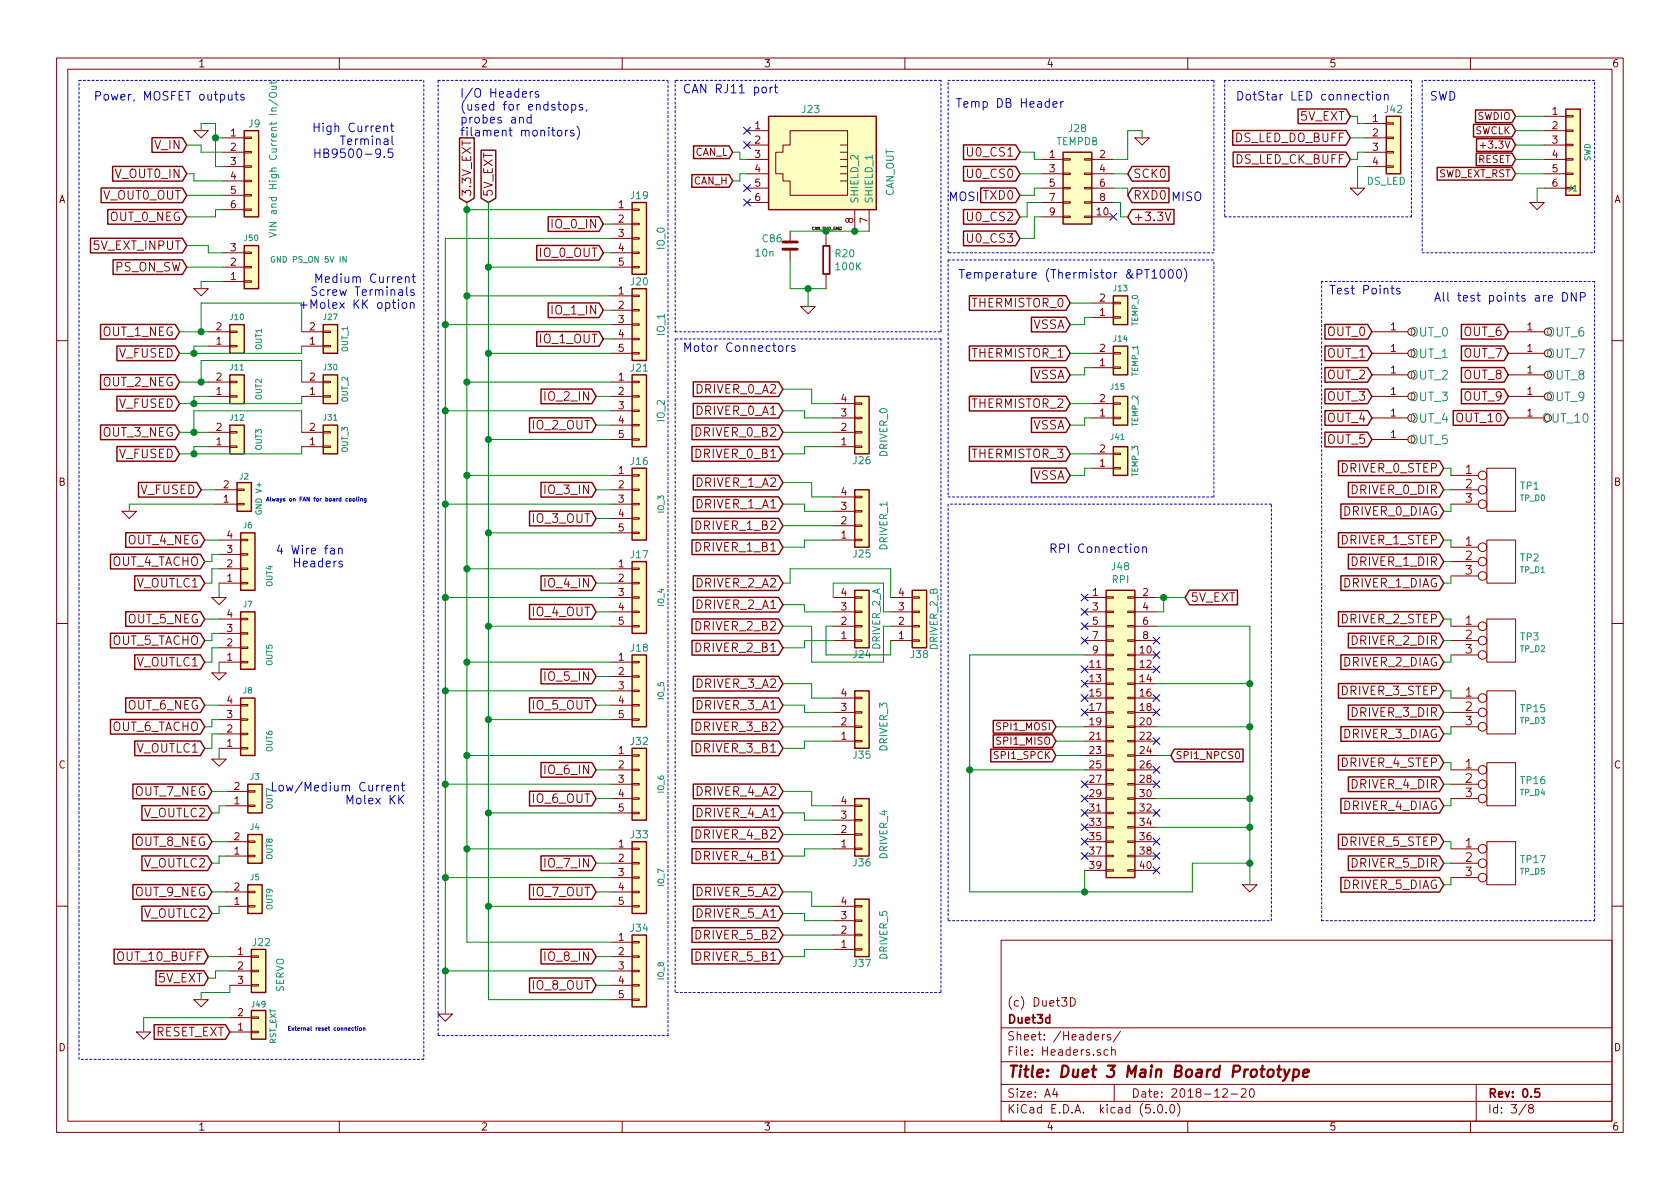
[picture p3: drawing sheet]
<svg xmlns="http://www.w3.org/2000/svg" width="297mm" height="210mm" viewBox="0 0 297 210" stroke-linecap="round" stroke-linejoin="round" font-family="sans-serif">
<defs><g id="words">
<text font-size="2.8" fill="#840000" x="178" y="190.5">Title: Duet 3 Main Board Prototype</text>
<g font-size="2.1" fill="#0000c2">
<text x="16.5" y="17.8">Power, MOSFET outputs</text>
<text x="81.3" y="17.3">I/O Headers</text>
<text x="120.6" y="16.5">CAN RJ11 port</text>
<text x="218.4" y="17.8">DotStar LED connection</text>
<text x="252.7" y="17.8">SWD</text>
<text x="56.9" y="23.4">High Current</text>
<text x="81.3" y="19.6">(used for endstops,</text>
<text x="81.3" y="21.8">probes and</text>
<text x="168.9" y="19">Temp DB Header</text>
<text x="58.4" y="27.9">HB9500-9.5</text>
<text x="61" y="25.6">Terminal</text>
<text x="81.3" y="24.1">filament monitors)</text>
<text x="167.6" y="35.6">MOSI TXD0</text>
<text x="200.3" y="35.3">RXD0 MISO</text>
<text x="56.8" y="52.3">Screw Terminals</text>
<text x="57.4" y="50">Medium Current</text>
<text x="169.4" y="49.3">Temperature (Thermistor &amp;PT1000)</text>
<text x="234.9" y="52.1">Test Points</text>
<text x="257.8" y="53.3">All test points are DNP</text>
<text x="55.7" y="54.6">+Molex KK option</text>
<text x="120.6" y="62.2">Motor Connectors</text>
<text x="50.8" y="98">4 Wire fan</text>
<text x="52.6" y="100.3">Headers</text>
<text x="185.4" y="97.8">RPI Connection</text>
<text x="50.6" y="139.9">Low/Medium Current</text>
<text x="62.1" y="142.2">Molex KK</text>
</g>
<g font-size="2.1" fill="#840000">
<text x="229.9" y="21.3">5V_EXT</text>
<text x="27.4" y="26.4">V_IN</text>
<text x="171.4" y="27.7">U0_CS1</text>
<text x="218.3" y="25.1">DS_LED_DO_BUFF</text>
<text x="218.4" y="29">DS_LED_CK_BUFF</text>
<text x="18.2" y="35.3">V_OUT0_OUT</text>
<text x="20.5" y="31.5">V_OUT0_IN</text>
<text x="83.3" y="34.9" transform="rotate(-90 83.3 34.9)">3.3V_EXT</text>
<text x="87.1" y="34.9" transform="rotate(-90 87.1 34.9)">5V_EXT</text>
<text x="171.4" y="31.5">U0_CS0</text>
<text x="200.3" y="31.5">SCK0</text>
<text x="19.5" y="39.1">OUT_0_NEG</text>
<text x="97.9" y="40.4">IO_0_IN</text>
<text x="171.4" y="39.1">U0_CS2</text>
<text x="200.3" y="39.1">+3.3V</text>
<text x="16.7" y="44.2">5V_EXT_INPUT</text>
<text x="95.5" y="45.5">IO_0_OUT</text>
<text x="171.4" y="42.9">U0_CS3</text>
<text x="20.3" y="48">PS_ON_SW</text>
<text x="18.2" y="59.4">OUT_1_NEG</text>
<text x="97.9" y="55.6">IO_1_IN</text>
<text x="171.9" y="54.4">THERMISTOR_0</text>
<text x="182.5" y="58.2">VSSA</text>
<text x="234.8" y="59.4">OUT_0</text>
<text x="259" y="59.4">OUT_6</text>
<text x="21.1" y="63.2">V_FUSED</text>
<text x="95.5" y="60.7">IO_1_OUT</text>
<text x="171.9" y="63.2">THERMISTOR_1</text>
<text x="234.8" y="63.2">OUT_1</text>
<text x="259" y="63.2">OUT_7</text>
<text x="18.2" y="68.3">OUT_2_NEG</text>
<text x="96.6" y="70.9">IO_2_IN</text>
<text x="123.2" y="69.6">DRIVER_0_A2</text>
<text x="182.5" y="67.1">VSSA</text>
<text x="234.8" y="67.1">OUT_2</text>
<text x="234.8" y="70.9">OUT_3</text>
<text x="259" y="67.1">OUT_8</text>
<text x="259" y="70.9">OUT_9</text>
<text x="18.2" y="77.2">OUT_3_NEG</text>
<text x="21.1" y="72.1">V_FUSED</text>
<text x="94.2" y="75.9">IO_2_OUT</text>
<text x="123.2" y="77.2">DRIVER_0_B2</text>
<text x="123.2" y="73.4">DRIVER_0_A1</text>
<text x="171.9" y="72.1">THERMISTOR_2</text>
<text x="182.5" y="75.9">VSSA</text>
<text x="234.8" y="74.7">OUT_4</text>
<text x="257.8" y="74.7">OUT_10</text>
<text x="21.1" y="81">V_FUSED</text>
<text x="123.2" y="81">DRIVER_0_B1</text>
<text x="171.9" y="81">THERMISTOR_3</text>
<text x="234.8" y="78.5">OUT_5</text>
<text x="237.3" y="83.6">DRIVER_0_STEP</text>
<text x="259.1" y="83.8">1</text>
<text x="24.9" y="87.4">V_FUSED</text>
<text x="96.6" y="87.4">IO_3_IN</text>
<text x="123.2" y="86.1">DRIVER_1_A2</text>
<text x="123.2" y="89.9">DRIVER_1_A1</text>
<text x="182.5" y="84.8">VSSA</text>
<text x="239.1" y="87.4">DRIVER_0_DIR</text>
<text x="259.1" y="86.4">2</text>
<text x="259.1" y="88.9">3</text>
<text x="94.2" y="92.5">IO_3_OUT</text>
<text x="123.2" y="93.7">DRIVER_1_B2</text>
<text x="237.5" y="91.2">DRIVER_0_DIAG</text>
<text x="19.7" y="100.1">OUT_4_TACHO</text>
<text x="22.7" y="96.3">OUT_4_NEG</text>
<text x="123.2" y="97.5">DRIVER_1_B1</text>
<text x="237.3" y="96.3">DRIVER_1_STEP</text>
<text x="239.1" y="100.1">DRIVER_1_DIR</text>
<text x="259.1" y="96.5">1</text>
<text x="259.1" y="99.1">2</text>
<text x="259.1" y="101.6">3</text>
<text x="24.2" y="103.9">V_OUTLC1</text>
<text x="96.6" y="103.9">IO_4_IN</text>
<text x="123.2" y="103.9">DRIVER_2_A2</text>
<text x="123.2" y="107.7">DRIVER_2_A1</text>
<text x="210.5" y="106.4">5V_EXT</text>
<text x="237.5" y="103.9">DRIVER_1_DIAG</text>
<text x="22.7" y="110.2">OUT_5_NEG</text>
<text x="94.2" y="109">IO_4_OUT</text>
<text x="123.2" y="111.5">DRIVER_2_B2</text>
<text x="237.3" y="110.2">DRIVER_2_STEP</text>
<text x="259.1" y="110.5">1</text>
<text x="259.1" y="113">2</text>
<text x="19.7" y="114">OUT_5_TACHO</text>
<text x="24.2" y="117.9">V_OUTLC1</text>
<text x="123.2" y="115.3">DRIVER_2_B1</text>
<text x="237.5" y="117.9">DRIVER_2_DIAG</text>
<text x="239.1" y="114">DRIVER_2_DIR</text>
<text x="259.1" y="115.6">3</text>
<text x="22.7" y="125.5">OUT_6_NEG</text>
<text x="94.2" y="125.5">IO_5_OUT</text>
<text x="96.6" y="120.4">IO_5_IN</text>
<text x="123.2" y="121.7">DRIVER_3_A2</text>
<text x="123.2" y="125.5">DRIVER_3_A1</text>
<text x="237.3" y="122.9">DRIVER_3_STEP</text>
<text x="259.1" y="123.2">1</text>
<text x="259.1" y="125.7">2</text>
<text x="19.7" y="129.3">OUT_6_TACHO</text>
<text x="123.2" y="129.3">DRIVER_3_B2</text>
<text x="237.5" y="130.6">DRIVER_3_DIAG</text>
<text x="239.1" y="126.7">DRIVER_3_DIR</text>
<text x="259.1" y="128.3">3</text>
<text x="24.2" y="133.1">V_OUTLC1</text>
<text x="96.6" y="136.9">IO_6_IN</text>
<text x="123.2" y="133.1">DRIVER_3_B1</text>
<text x="237.3" y="135.6">DRIVER_4_STEP</text>
<text x="259.1" y="135.9">1</text>
<text x="23.9" y="140.7">OUT_7_NEG</text>
<text x="94.2" y="142">IO_6_OUT</text>
<text x="123.2" y="140.7">DRIVER_4_A2</text>
<text x="237.5" y="143.3">DRIVER_4_DIAG</text>
<text x="239.1" y="139.4">DRIVER_4_DIR</text>
<text x="259.1" y="138.4">2</text>
<text x="259.1" y="141">3</text>
<text x="23.9" y="149.6">OUT_8_NEG</text>
<text x="25.5" y="144.5">V_OUTLC2</text>
<text x="123.2" y="148.3">DRIVER_4_B2</text>
<text x="123.2" y="144.5">DRIVER_4_A1</text>
<text x="237.3" y="149.6">DRIVER_5_STEP</text>
<text x="259.1" y="149.9">1</text>
<text x="25.5" y="153.4">V_OUTLC2</text>
<text x="96.6" y="153.4">IO_7_IN</text>
<text x="123.2" y="152.1">DRIVER_4_B1</text>
<text x="239.1" y="153.4">DRIVER_5_DIR</text>
<text x="259.1" y="152.4">2</text>
<text x="259.1" y="154.9">3</text>
<text x="23.9" y="158.5">OUT_9_NEG</text>
<text x="94.2" y="158.5">IO_7_OUT</text>
<text x="123.2" y="158.5">DRIVER_5_A2</text>
<text x="237.5" y="157.2">DRIVER_5_DIAG</text>
<text x="25.5" y="162.3">V_OUTLC2</text>
<text x="123.2" y="166.1">DRIVER_5_B2</text>
<text x="123.2" y="162.3">DRIVER_5_A1</text>
<text x="21.1" y="169.9">OUT_10_BUFF</text>
<text x="28" y="173.7">5V_EXT</text>
<text x="96.6" y="169.9">IO_8_IN</text>
<text x="123.2" y="169.9">DRIVER_5_B1</text>
<text x="94.2" y="175">IO_8_OUT</text>
<text x="178" y="178">(c) Duet3D</text>
<text x="27.3" y="183.3">RESET_EXT</text>
<text x="178" y="184">Sheet: /Headers/</text>
<text x="178" y="181">Duet3d</text>
<text x="178" y="186.7">File: Headers.sch</text>
<text x="178" y="196.9">KiCad E.D.A. kicad (5.0.0)</text>
<text x="178" y="194.1">Size: A4</text>
<text x="200" y="194.1">Date: 2018-12-20</text>
<text x="263" y="194.1">Rev: 0.5</text>
<text x="263" y="196.9">Id: 3/8</text>
</g>
<g font-size="2.1" fill="#008484">
<text x="249.3" y="59.5">OUT_0</text>
<text x="273.5" y="59.5">OUT_6</text>
<text x="249.3" y="63.3">OUT_1</text>
<text x="273.5" y="63.3">OUT_7</text>
<text x="249.3" y="67.1">OUT_2</text>
<text x="249.3" y="70.9">OUT_3</text>
<text x="273.5" y="67.1">OUT_8</text>
<text x="273.5" y="70.9">OUT_9</text>
<text x="249.3" y="74.7">OUT_4</text>
<text x="272.8" y="74.7">OUT_10</text>
<text x="249.3" y="78.6">OUT_5</text>
</g>
<g font-size="1.8" fill="#840000">
<text x="35" y="11.9">1</text>
<text x="85" y="11.9">2</text>
<text x="135" y="11.9">3</text>
<text x="185" y="11.9">4</text>
<text x="235" y="11.9">5</text>
<text x="285" y="11.9">6</text>
<text x="133.5" y="22.9">1</text>
<text x="242.7" y="21.6">1</text>
<text x="260.7" y="23.7">SWCLK</text>
<text x="261.2" y="21.2">SWDIO</text>
<text x="274.5" y="20.3">1</text>
<text x="274.5" y="22.9">2</text>
<text x="40.8" y="24.1">1</text>
<text x="40.8" y="26.7">2</text>
<text x="40.8" y="29.2">3</text>
<text x="122.9" y="27.6">CAN_L</text>
<text x="133.5" y="25.4">2</text>
<text x="133.5" y="27.9">3</text>
<text x="185.6" y="27.9">1</text>
<text x="194.5" y="27.9">2</text>
<text x="242.7" y="24.1">2</text>
<text x="242.7" y="26.7">3</text>
<text x="242.7" y="29.2">4</text>
<text x="261.3" y="28.8">RESET</text>
<text x="262.5" y="26.3">+3.3V</text>
<text x="274.5" y="25.4">3</text>
<text x="274.5" y="27.9">4</text>
<text x="10.4" y="35.9">A</text>
<text x="40.8" y="31.7">4</text>
<text x="40.8" y="34.3">5</text>
<text x="122.7" y="32.6">CAN_H</text>
<text x="133.5" y="30.5">4</text>
<text x="133.5" y="33">5</text>
<text x="133.5" y="35.6">6</text>
<text x="185.6" y="30.5">3</text>
<text x="185.6" y="33">5</text>
<text x="185.6" y="35.6">7</text>
<text x="194.5" y="30.5">4</text>
<text x="194.5" y="33">6</text>
<text x="194.5" y="35.6">8</text>
<text x="254.1" y="31.4">SWD_EXT_RST</text>
<text x="274.5" y="30.5">5</text>
<text x="274.5" y="33">6</text>
<text x="285.4" y="35.9">A</text>
<text x="40.8" y="36.8">6</text>
<text x="109.4" y="36.8">1</text>
<text x="109.4" y="39.4">2</text>
<text x="109.4" y="41.9">3</text>
<text x="150.9" y="39.5" transform="rotate(-90 150.9 39.5)">8</text>
<text x="153.4" y="39.5" transform="rotate(-90 153.4 39.5)">7</text>
<text x="185.6" y="38.1">9</text>
<text x="194" y="38.1">10</text>
<text x="40.8" y="47">2</text>
<text x="40.8" y="44.4">3</text>
<text x="109.4" y="44.4">4</text>
<text x="109.4" y="47">5</text>
<text x="40.8" y="49.5">1</text>
<text x="109.4" y="52.1">1</text>
<text x="194.5" y="53.3">2</text>
<text x="38.3" y="58.4">2</text>
<text x="54.8" y="58.4">2</text>
<text x="109.4" y="54.6">2</text>
<text x="109.4" y="57.1">3</text>
<text x="109.4" y="59.7">4</text>
<text x="194.5" y="55.9">1</text>
<text x="245.9" y="58.4">1</text>
<text x="270" y="58.4">1</text>
<text x="38.3" y="61">1</text>
<text x="54.8" y="61">1</text>
<text x="109.4" y="62.2">5</text>
<text x="194.5" y="64.8">1</text>
<text x="194.5" y="62.2">2</text>
<text x="245.9" y="62.2">1</text>
<text x="270" y="62.2">1</text>
<text x="38.3" y="69.8">1</text>
<text x="38.3" y="67.3">2</text>
<text x="54.8" y="69.8">1</text>
<text x="54.8" y="67.3">2</text>
<text x="109.4" y="67.3">1</text>
<text x="109.4" y="69.8">2</text>
<text x="148.7" y="71.1">4</text>
<text x="194.5" y="71.1">2</text>
<text x="245.9" y="66">1</text>
<text x="245.9" y="69.8">1</text>
<text x="270" y="66">1</text>
<text x="270" y="69.8">1</text>
<text x="38.3" y="76.2">2</text>
<text x="54.8" y="76.2">2</text>
<text x="109.4" y="72.4">3</text>
<text x="109.4" y="74.9">4</text>
<text x="109.4" y="77.5">5</text>
<text x="148.7" y="76.2">2</text>
<text x="148.7" y="73.7">3</text>
<text x="194.5" y="73.7">1</text>
<text x="245.9" y="73.7">1</text>
<text x="245.9" y="77.5">1</text>
<text x="270" y="73.7">1</text>
<text x="38.3" y="78.7">1</text>
<text x="54.8" y="78.7">1</text>
<text x="109.4" y="83.8">1</text>
<text x="148.7" y="78.7">1</text>
<text x="194.5" y="82.5">1</text>
<text x="194.5" y="80">2</text>
<text x="10.4" y="85.9">B</text>
<text x="39.5" y="88.9">1</text>
<text x="39.5" y="86.4">2</text>
<text x="109.4" y="86.4">2</text>
<text x="109.4" y="88.9">3</text>
<text x="148.7" y="87.6">4</text>
<text x="285.4" y="85.9">B</text>
<text x="40.2" y="95.2">4</text>
<text x="109.4" y="91.4">4</text>
<text x="109.4" y="94">5</text>
<text x="148.7" y="95.2">1</text>
<text x="148.7" y="92.7">2</text>
<text x="148.7" y="90.2">3</text>
<text x="40.2" y="100.3">2</text>
<text x="40.2" y="97.8">3</text>
<text x="109.4" y="100.3">1</text>
<text x="40.2" y="102.9">1</text>
<text x="109.4" y="102.9">2</text>
<text x="109.4" y="105.4">3</text>
<text x="109.4" y="107.9">4</text>
<text x="148.7" y="107.9">3</text>
<text x="148.7" y="105.4">4</text>
<text x="158.9" y="107.9">3</text>
<text x="158.9" y="105.4">4</text>
<text x="193.2" y="105.4">1</text>
<text x="193.2" y="107.9">3</text>
<text x="202.1" y="105.4">2</text>
<text x="202.1" y="107.9">4</text>
<text x="40.2" y="111.8">3</text>
<text x="40.2" y="109.2">4</text>
<text x="109.4" y="110.5">5</text>
<text x="148.7" y="113">1</text>
<text x="148.7" y="110.5">2</text>
<text x="158.9" y="113">1</text>
<text x="158.9" y="110.5">2</text>
<text x="193.2" y="110.5">5</text>
<text x="193.2" y="113">7</text>
<text x="202.1" y="110.5">6</text>
<text x="202.1" y="113">8</text>
<text x="40.2" y="116.8">1</text>
<text x="40.2" y="114.3">2</text>
<text x="109.4" y="116.8">1</text>
<text x="109.4" y="119.4">2</text>
<text x="192.7" y="118.1">11</text>
<text x="193.2" y="115.6">9</text>
<text x="201.6" y="115.6">10</text>
<text x="201.6" y="118.1">12</text>
<text x="40.2" y="124.5">4</text>
<text x="109.4" y="121.9">3</text>
<text x="109.4" y="124.5">4</text>
<text x="148.7" y="125.7">3</text>
<text x="148.7" y="123.2">4</text>
<text x="192.7" y="120.6">13</text>
<text x="192.7" y="123.2">15</text>
<text x="192.7" y="125.7">17</text>
<text x="201.6" y="120.6">14</text>
<text x="201.6" y="123.2">16</text>
<text x="201.6" y="125.7">18</text>
<text x="40.2" y="129.5">2</text>
<text x="40.2" y="127">3</text>
<text x="109.4" y="127">5</text>
<text x="148.7" y="130.8">1</text>
<text x="148.7" y="128.3">2</text>
<text x="176.6" y="131.7">SPI1_MISO</text>
<text x="176.6" y="129.2">SPI1_MOSI</text>
<text x="192.7" y="130.8">21</text>
<text x="192.7" y="128.3">19</text>
<text x="201.6" y="128.3">20</text>
<text x="201.6" y="130.8">22</text>
<text x="10.4" y="135.9">C</text>
<text x="40.2" y="132.1">1</text>
<text x="109.4" y="133.3">1</text>
<text x="109.4" y="135.9">2</text>
<text x="176.2" y="134.2">SPI1_SPCK</text>
<text x="192.7" y="133.3">23</text>
<text x="192.7" y="135.9">25</text>
<text x="201.6" y="133.3">24</text>
<text x="201.6" y="135.9">26</text>
<text x="207.8" y="134.2">SPI1_NPCS0</text>
<text x="285.4" y="135.9">C</text>
<text x="41.4" y="142.2">1</text>
<text x="41.4" y="139.7">2</text>
<text x="109.4" y="138.4">3</text>
<text x="109.4" y="141">4</text>
<text x="109.4" y="143.5">5</text>
<text x="148.7" y="142.2">4</text>
<text x="192.7" y="143.5">31</text>
<text x="192.7" y="138.4">27</text>
<text x="192.7" y="141">29</text>
<text x="201.6" y="141">30</text>
<text x="201.6" y="143.5">32</text>
<text x="201.6" y="138.4">28</text>
<text x="41.4" y="148.6">2</text>
<text x="109.4" y="149.9">1</text>
<text x="148.7" y="149.9">1</text>
<text x="148.7" y="147.3">2</text>
<text x="148.7" y="144.8">3</text>
<text x="192.7" y="146">33</text>
<text x="192.7" y="148.6">35</text>
<text x="201.6" y="146">34</text>
<text x="201.6" y="148.6">36</text>
<text x="41.4" y="151.1">1</text>
<text x="109.4" y="152.4">2</text>
<text x="109.4" y="154.9">3</text>
<text x="192.7" y="151.1">37</text>
<text x="192.7" y="153.7">39</text>
<text x="201.6" y="153.7">40</text>
<text x="201.6" y="151.1">38</text>
<text x="41.4" y="160">1</text>
<text x="41.4" y="157.5">2</text>
<text x="109.4" y="157.5">4</text>
<text x="109.4" y="160">5</text>
<text x="148.7" y="160">4</text>
<text x="109.4" y="166.4">1</text>
<text x="148.7" y="167.6">1</text>
<text x="148.7" y="165.1">2</text>
<text x="148.7" y="162.6">3</text>
<text x="42.1" y="168.9">1</text>
<text x="42.1" y="171.4">2</text>
<text x="42.1" y="174">3</text>
<text x="109.4" y="168.9">2</text>
<text x="109.4" y="171.4">3</text>
<text x="109.4" y="174">4</text>
<text x="42.1" y="179.7">2</text>
<text x="109.4" y="176.5">5</text>
<text x="10.4" y="185.9">D</text>
<text x="42.1" y="182.2">1</text>
<text x="285.4" y="185.9">D</text>
<text x="35" y="199.9">1</text>
<text x="85" y="199.9">2</text>
<text x="135" y="199.9">3</text>
<text x="185" y="199.9">4</text>
<text x="235" y="199.9">5</text>
<text x="285" y="199.9">6</text>
</g>
<g font-size="1.8" fill="#008484">
<text x="44" y="22.5">J9</text>
<text x="141.9" y="20">J23</text>
<text x="189" y="23.4">J28</text>
<text x="244.9" y="20">J42</text>
<text x="186.8" y="25.7">TEMPDB</text>
<text x="111.6" y="35.2">J19</text>
<text x="158" y="34.8" transform="rotate(-90 158 34.8)">CAN_OUT</text>
<text x="241.6" y="32.7">DS_LED</text>
<text x="48.9" y="39.9" transform="rotate(-90 48.9 39.9)">VIN and High Current In/Out</text>
<text x="151.8" y="36.1" transform="rotate(-90 151.8 36.1)">SHIELD_2</text>
<text x="154.3" y="36.1" transform="rotate(-90 154.3 36.1)">SHIELD_1</text>
<text x="117.5" y="44.1" transform="rotate(-90 117.5 44.1)">IO_0</text>
<text x="133.7" y="45.4">10n</text>
<text x="134.9" y="42.8">C86</text>
<text x="147.8" y="45.5">R20</text>
<text x="147.9" y="47.8">100K</text>
<text x="111.6" y="50.5">J20</text>
<text x="117.5" y="59.3" transform="rotate(-90 117.5 59.3)">IO_1</text>
<text x="111.6" y="65.7">J21</text>
<text x="117.5" y="74.5" transform="rotate(-90 117.5 74.5)">IO_2</text>
<text x="111.6" y="82.2">J16</text>
<text x="150.9" y="82.1">J26</text>
<text x="156.9" y="80.8" transform="rotate(-90 156.9 80.8)">DRIVER_0</text>
<text x="268.9" y="86.6">TP1</text>
<text x="111.6" y="98.7">J17</text>
<text x="150.9" y="98.6">J25</text>
<text x="156.9" y="97.3" transform="rotate(-90 156.9 97.3)">DRIVER_1</text>
<text x="196.6" y="100.8">J48</text>
<text x="268.9" y="99.3">TP2</text>
<text x="196.6" y="103.1">RPI</text>
<text x="268.9" y="113.3">TP3</text>
<text x="111.6" y="115.2">J18</text>
<text x="150.9" y="116.4">J24</text>
<text x="155.6" y="114.9" transform="rotate(-90 155.6 114.9)">DRIVER_2_A</text>
<text x="161.1" y="116.4">J38</text>
<text x="165.8" y="114.9" transform="rotate(-90 165.8 114.9)">DRIVER_2_B</text>
<text x="269" y="126">TP15</text>
<text x="111.6" y="131.7">J32</text>
<text x="150.9" y="134.2">J35</text>
<text x="156.9" y="132.8" transform="rotate(-90 156.9 132.8)">DRIVER_3</text>
<text x="269" y="138.7">TP16</text>
<text x="111.6" y="148.3">J33</text>
<text x="150.9" y="153.2">J36</text>
<text x="156.9" y="151.9" transform="rotate(-90 156.9 151.9)">DRIVER_4</text>
<text x="269" y="152.6">TP17</text>
<text x="44.7" y="167.3">J22</text>
<text x="111.6" y="164.8">J34</text>
<text x="150.9" y="171">J37</text>
<text x="156.9" y="169.7" transform="rotate(-90 156.9 169.7)">DRIVER_5</text>
<text x="50.2" y="175.5" transform="rotate(-90 50.2 175.5)">SERVO</text>
</g>
<g font-size="1.4" fill="#008484">
<text x="281.2" y="28.6" transform="rotate(-90 281.2 28.6)">SWD</text>
<text x="277.3" y="33.8">J1</text>
<text x="43.3" y="42.6">J50</text>
<text x="48.5" y="46.4">GND PS_ON 5V IN</text>
<text x="197" y="51.5">J13</text>
<text x="40.7" y="56.6">J10</text>
<text x="57.3" y="56.6">J27</text>
<text x="201.2" y="57.6" transform="rotate(-90 201.2 57.6)">TEMP_0</text>
<text x="40.7" y="65.5">J11</text>
<text x="46.3" y="61.8" transform="rotate(-90 46.3 61.8)">OUT1</text>
<text x="57.3" y="65.5">J30</text>
<text x="61.5" y="62.2" transform="rotate(-90 61.5 62.2)">OUT_1</text>
<text x="197" y="60.4">J14</text>
<text x="46.3" y="70.7" transform="rotate(-90 46.3 70.7)">OUT2</text>
<text x="61.5" y="71.1" transform="rotate(-90 61.5 71.1)">OUT_2</text>
<text x="196.4" y="68.9">J15</text>
<text x="201.2" y="66.5" transform="rotate(-90 201.2 66.5)">TEMP_1</text>
<text x="40.7" y="74.4">J12</text>
<text x="57.3" y="74.4">J31</text>
<text x="196.4" y="77.8">J41</text>
<text x="201.2" y="75.4" transform="rotate(-90 201.2 75.4)">TEMP_2</text>
<text x="46.3" y="79.6" transform="rotate(-90 46.3 79.6)">OUT3</text>
<text x="61.5" y="80" transform="rotate(-90 61.5 80)">OUT_3</text>
<text x="42.4" y="84.8">J2</text>
<text x="201.2" y="84.3" transform="rotate(-90 201.2 84.3)">TEMP_3</text>
<text x="268.8" y="88.6">TP_D0</text>
<text x="43" y="93.4">J6</text>
<text x="46.3" y="90.8" transform="rotate(-90 46.3 90.8)">GND V+</text>
<text x="117.4" y="90.7" transform="rotate(-90 117.4 90.7)">IO_3</text>
<text x="268.8" y="101.3">TP_D1</text>
<text x="43" y="107.4">J7</text>
<text x="48.2" y="103.7" transform="rotate(-90 48.2 103.7)">OUT4</text>
<text x="117.4" y="107.2" transform="rotate(-90 117.4 107.2)">IO_4</text>
<text x="48.2" y="117.7" transform="rotate(-90 48.2 117.7)">OUT5</text>
<text x="268.8" y="115.3">TP_D2</text>
<text x="43" y="122.6">J8</text>
<text x="117.4" y="123.7" transform="rotate(-90 117.4 123.7)">IO_5</text>
<text x="268.8" y="128">TP_D3</text>
<text x="44.3" y="137.9">J3</text>
<text x="48.2" y="132.9" transform="rotate(-90 48.2 132.9)">OUT6</text>
<text x="48.2" y="143.1" transform="rotate(-90 48.2 143.1)">OUT7</text>
<text x="117.4" y="140.2" transform="rotate(-90 117.4 140.2)">IO_6</text>
<text x="268.8" y="140.7">TP_D4</text>
<text x="44.3" y="146.8">J4</text>
<text x="44.3" y="155.6">J5</text>
<text x="48.2" y="152" transform="rotate(-90 48.2 152)">OUT8</text>
<text x="268.8" y="154.6">TP_D5</text>
<text x="48.2" y="160.9" transform="rotate(-90 48.2 160.9)">OUT9</text>
<text x="117.4" y="156.7" transform="rotate(-90 117.4 156.7)">IO_7</text>
<text x="117.4" y="173.2" transform="rotate(-90 117.4 173.2)">IO_8</text>
<text x="44.6" y="178.1">J49</text>
<text x="48.8" y="184.7" transform="rotate(-90 48.8 184.7)">RST_EXT</text>
</g>
<g font-size="1" fill="#0000c2">
<text x="47" y="88.7">Always on FAN for board cooling</text>
<text x="50.8" y="182.3">External reset connection</text>
</g>
<text font-size=".7" x="143.5" y="40.7">CAN_SHD_GND</text>
</g></defs>
<g fill="none" stroke="#840000" stroke-width=".18">
<path d="M10 10.3h277v189.9h-277zM12 12.2h273v186.1h-273zM60 10.3v1.9M110 10.3v1.9M160 10.3v1.9M210 10.3v1.9M260 10.3v1.9M34.3 23.1h2.5l-1.2 1.3zM39.4 37.1h3.8M39.4 24.4h3.8M39.4 26.9h3.8M39.4 29.5h3.8"/>
<path d="M39.4 32h3.8M39.4 34.5h3.8M43.2 37h1.2v.2h-1.2zM43.2 34.4h1.2v.3h-1.2zM43.2 31.9h1.2v.2h-1.2zM43.2 29.3h1.2v.3h-1.2zM43.2 26.8h1.2v.2h-1.2zM43.2 24.3h1.2v.2h-1.2zM107.9 37.1h3.9M107.9 39.6h3.9M111.8 39.5h1.2v.2h-1.2zM111.8 37h1.2v.2h-1.2z"/>
<path d="M132.1 23.1h3.8M132.1 25.6h3.8M132.1 28.2h3.8M132.1 30.7h3.8M132.1 33.3h3.8M132.1 35.8h3.8M139.7 23.1h10.2v11.4h-10.2v-2.5h-1.3v-1.3h-1.2v-3.8h1.2v-1.3h1.3zM148.6 25.6h1.3M148.6 26.9h1.3M148.6 28.2h1.3M148.6 29.5h1.3M148.6 30.7h1.3"/>
<path d="M148.6 32h1.3M151.1 37.1v3.8M153.7 37.1v3.8M184.1 28.2h3.9M184.1 30.7h3.9M184.1 33.3h3.9M184.1 35.8h3.9M184.1 38.3h3.9M188 38.2h1.2v.3h-1.2zM188 35.7h1.2v.2h-1.2zM188 33.1h1.2v.3h-1.2zM188 30.6h1.2v.3h-1.2z"/>
<path d="M188 28.1h1.2v.2h-1.2zM191.8 38.2h1.2v.3h-1.2zM191.8 35.7h1.2v.2h-1.2zM191.8 33.1h1.2v.3h-1.2zM191.8 30.6h1.2v.3h-1.2zM191.8 28.1h1.2v.2h-1.2zM193 28.2h3.8M193 30.7h3.8M193 33.3h3.8M193 35.8h3.8M193 38.3h3.8M200.7 24.4h2.5l-1.3 1.2z"/>
<path d="M206 37.5l.5 1.5 .5-1.5M238.8 33.3h2.5l-1.3 1.2zM241.3 21.8h3.8M241.3 24.4h3.8M241.3 26.9h3.8M241.3 29.5h3.8M245.1 29.3h1.3v.3h-1.3zM245.1 26.8h1.3v.2h-1.3zM245.1 24.3h1.3v.2h-1.3zM245.1 21.7h1.3v.3h-1.3zM261.7 25.7h1M270.5 35.8h2.5l-1.2 1.3z"/>
<path d="M273 23.1h3.9M273 25.6h3.9M273 28.2h3.9M273 30.7h3.9M273 33.3h3.9M273 20.6h3.9M276.9 33.1h1.2v.3h-1.2zM276.9 30.6h1.2v.3h-1.2zM276.9 28.1h1.2v.2h-1.2zM276.9 25.5h1.2v.3h-1.2zM276.9 23h1.2v.2h-1.2zM276.9 20.4h1.2v.3h-1.2z"/>
<path d="M34.3 51h2.5l-1.2 1.3zM36.8 58.7h3.8M39.4 44.7h3.8M39.4 47.2h3.8M39.4 49.8h3.8M40.6 58.5h1.3v.3h-1.3zM43.2 44.6h1.2v.2h-1.2zM43.2 47.1h1.2v.3h-1.2zM43.2 49.7h1.2v.2h-1.2zM53.3 58.7h3.8M57.1 58.5h1.3v.3h-1.3zM107.9 42.2h3.9"/>
<path d="M107.9 44.7h3.9M107.9 47.2h3.9M107.9 52.3h3.9M107.9 54.9h3.9M107.9 57.4h3.9M107.9 59.9h3.9M111.8 47.1h1.2v.3h-1.2zM111.8 44.6h1.2v.2h-1.2zM111.8 42h1.2v.3h-1.2zM111.8 59.8h1.2v.3h-1.2zM111.8 57.3h1.2v.2h-1.2zM111.8 54.7h1.2v.3h-1.2z"/>
<path d="M111.8 52.2h1.2v.2h-1.2zM139.7 40.9v1.9M139.7 44.1v1.9M141.6 54.2h2.5l-1.2 1.3zM146 40.9v2.5M146 48.5v2.5M193 56.1h3.8M193 53.6h3.8M196.8 53.5h1.3v.2h-1.3zM196.8 56h1.3v.3h-1.3zM242.6 58.7h6.3M266.7 58.7h6.3"/>
<path d="M10 60.2h2M36.8 70.1h3.8M36.8 61.2h3.8M36.8 67.6h3.8M36.8 79h3.8M36.8 76.4h3.8M40.6 61.1h1.3v.2h-1.3zM40.6 67.4h1.3v.3h-1.3zM40.6 70h1.3v.2h-1.3zM40.6 76.3h1.3v.3h-1.3zM40.6 78.9h1.3v.2h-1.3zM53.3 70.1h3.8"/>
<path d="M53.3 61.2h3.8M53.3 67.6h3.8M53.3 79h3.8M53.3 76.4h3.8M57.1 61.1h1.3v.2h-1.3zM57.1 67.4h1.3v.3h-1.3zM57.1 70h1.3v.2h-1.3zM57.1 76.3h1.3v.3h-1.3zM57.1 78.9h1.3v.2h-1.3zM107.9 62.5h3.9M107.9 70.1h3.9M107.9 67.6h3.9"/>
<path d="M107.9 77.7h3.9M107.9 72.6h3.9M107.9 75.2h3.9M111.8 62.4h1.2v.2h-1.2zM111.8 77.6h1.2v.2h-1.2zM111.8 75.1h1.2v.2h-1.2zM111.8 72.5h1.2v.3h-1.2zM111.8 70h1.2v.2h-1.2zM111.8 67.4h1.2v.3h-1.2zM147.3 79h3.8M147.3 76.4h3.8M147.3 73.9h3.8"/>
<path d="M147.3 71.4h3.8M151.1 71.2h1.3v.3h-1.3zM151.1 73.8h1.3v.2h-1.3zM151.1 76.3h1.3v.3h-1.3zM151.1 78.9h1.3v.2h-1.3zM193 65h3.8M193 62.5h3.8M193 73.9h3.8M193 71.4h3.8M196.8 62.4h1.3v.2h-1.3zM196.8 64.9h1.3v.2h-1.3zM196.8 71.2h1.3v.3h-1.3z"/>
<path d="M196.8 73.8h1.3v.2h-1.3zM242.6 62.5h6.3M242.6 66.3h6.3M242.6 70.1h6.3M242.6 73.9h6.3M242.6 77.7h6.3M266.7 62.5h6.3M266.7 66.3h6.3M266.7 70.1h6.3M266.7 73.9h6.3M285 60.2h2M21.6 90.4h2.5l-1.2 1.3z"/>
<path d="M38.1 89.1h3.8M38.1 86.6h3.8M38.7 95.5h3.8M38.7 98h3.8M41.9 86.5h1.3v.2h-1.3zM41.9 89h1.3v.3h-1.3zM42.5 95.4h1.3v.2h-1.3zM42.5 97.9h1.3v.3h-1.3zM107.9 89.1h3.9M107.9 86.6h3.9M107.9 84.1h3.9M107.9 91.7h3.9"/>
<path d="M107.9 94.2h3.9M111.8 94.1h1.2v.3h-1.2zM111.8 91.6h1.2v.2h-1.2zM111.8 89h1.2v.3h-1.2zM111.8 86.5h1.2v.2h-1.2zM111.8 83.9h1.2v.3h-1.2zM147.3 95.5h3.8M147.3 93h3.8M147.3 90.4h3.8M147.3 87.9h3.8M151.1 87.8h1.3v.2h-1.3zM151.1 90.3h1.3v.2h-1.3z"/>
<path d="M151.1 92.8h1.3v.3h-1.3zM151.1 95.4h1.3v.2h-1.3zM193 82.8h3.8M193 80.3h3.8M196.8 80.1h1.3v.3h-1.3zM196.8 82.7h1.3v.2h-1.3zM256.5 89.1h4.9M256.5 86.6h4.9M256.5 84.1h4.9M256.5 96.8h4.9M256.5 99.3h4.9M262.9 82.8h5.1v7.6h-5.1z"/>
<path d="M262.9 95.5h5.1v7.6h-5.1zM10 110.3h2M37.5 105.7h2.5l-1.3 1.2zM37.5 119h2.5l-1.3 1.3zM38.7 100.6h3.8M38.7 103.1h3.8M38.7 117.1h3.8M38.7 114.5h3.8M38.7 112h3.8M38.7 109.5h3.8M42.5 100.5h1.3v.2h-1.3zM42.5 103h1.3v.2h-1.3z"/>
<path d="M42.5 109.3h1.3v.3h-1.3zM42.5 111.9h1.3v.2h-1.3zM42.5 114.4h1.3v.3h-1.3zM42.5 117h1.3v.2h-1.3zM107.9 100.6h3.9M107.9 103.1h3.9M107.9 105.7h3.9M107.9 108.2h3.9M107.9 110.7h3.9M107.9 117.1h3.9M107.9 119.6h3.9M111.8 110.6h1.2v.3h-1.2z"/>
<path d="M111.8 108.1h1.2v.2h-1.2zM111.8 105.5h1.2v.3h-1.2zM111.8 103h1.2v.2h-1.2zM111.8 100.5h1.2v.2h-1.2zM111.8 119.5h1.2v.3h-1.2zM111.8 117h1.2v.2h-1.2zM147.3 105.7h3.8M147.3 108.2h3.8M147.3 110.7h3.8M147.3 113.3h3.8M151.1 105.5h1.3v.3h-1.3zM151.1 108.1h1.3v.2h-1.3z"/>
<path d="M151.1 110.6h1.3v.3h-1.3zM151.1 113.2h1.3v.2h-1.3zM157.5 105.7h3.8M157.5 108.2h3.8M157.5 110.7h3.8M157.5 113.3h3.8M161.3 105.5h1.3v.3h-1.3zM161.3 108.1h1.3v.2h-1.3zM161.3 110.6h1.3v.3h-1.3zM161.3 113.2h1.3v.2h-1.3zM191.8 105.7h3.8M191.8 108.2h3.8"/>
<path d="M191.8 110.7h3.8M191.8 113.3h3.8M191.8 115.8h3.8M191.8 118.4h3.8M195.6 118.2h1.2v.3h-1.2zM195.6 115.7h1.2v.2h-1.2zM195.6 113.2h1.2v.2h-1.2zM195.6 110.6h1.2v.3h-1.2zM195.6 108.1h1.2v.2h-1.2zM195.6 105.5h1.2v.3h-1.2zM199.4 118.2h1.3v.3h-1.3zM199.4 115.7h1.3v.2h-1.3z"/>
<path d="M199.4 113.2h1.3v.2h-1.3zM199.4 110.6h1.3v.3h-1.3zM199.4 108.1h1.3v.2h-1.3zM199.4 105.5h1.3v.3h-1.3zM200.7 105.7h3.8M200.7 108.2h3.8M200.7 110.7h3.8M200.7 113.3h3.8M200.7 115.8h3.8M200.7 118.4h3.8M256.5 110.7h4.9M256.5 113.3h4.9"/>
<path d="M256.5 101.8h4.9M256.5 115.8h4.9M262.9 109.5h5.1v7.6h-5.1zM285 110.3h2M37.5 134.2h2.5l-1.3 1.3zM38.7 132.3h3.8M38.7 129.8h3.8M38.7 127.2h3.8M38.7 124.7h3.8M40 139.9h3.8M42.5 124.6h1.3v.2h-1.3zM42.5 127.1h1.3v.3h-1.3z"/>
<path d="M42.5 129.7h1.3v.2h-1.3zM42.5 132.2h1.3v.3h-1.3zM43.8 139.8h1.3v.3h-1.3zM107.9 127.2h3.9M107.9 124.7h3.9M107.9 122.2h3.9M107.9 133.6h3.9M107.9 136.1h3.9M107.9 138.7h3.9M111.8 127.1h1.2v.3h-1.2zM111.8 124.6h1.2v.2h-1.2zM111.8 122h1.2v.3h-1.2z"/>
<path d="M111.8 138.6h1.2v.2h-1.2zM111.8 136h1.2v.3h-1.2zM111.8 133.5h1.2v.2h-1.2zM147.3 131.1h3.8M147.3 128.5h3.8M147.3 126h3.8M147.3 123.4h3.8M151.1 123.3h1.3v.3h-1.3zM151.1 125.9h1.3v.2h-1.3zM151.1 128.4h1.3v.2h-1.3zM151.1 130.9h1.3v.3h-1.3zM191.8 133.6h3.8"/>
<path d="M191.8 136.1h3.8M191.8 138.7h3.8M191.8 131.1h3.8M191.8 128.5h3.8M191.8 126h3.8M191.8 123.4h3.8M191.8 120.9h3.8M195.6 138.6h1.2v.2h-1.2zM195.6 136h1.2v.3h-1.2zM195.6 133.5h1.2v.2h-1.2zM195.6 130.9h1.2v.3h-1.2zM195.6 128.4h1.2v.2h-1.2z"/>
<path d="M195.6 125.9h1.2v.2h-1.2zM195.6 123.3h1.2v.3h-1.2zM195.6 120.8h1.2v.2h-1.2zM199.4 138.6h1.3v.2h-1.3zM199.4 136h1.3v.3h-1.3zM199.4 133.5h1.3v.2h-1.3zM199.4 130.9h1.3v.3h-1.3zM199.4 128.4h1.3v.2h-1.3zM199.4 125.9h1.3v.2h-1.3zM199.4 123.3h1.3v.3h-1.3zM199.4 120.8h1.3v.2h-1.3zM200.7 133.6h3.8"/>
<path d="M200.7 136.1h3.8M200.7 138.7h3.8M200.7 131.1h3.8M200.7 128.5h3.8M200.7 126h3.8M200.7 123.4h3.8M200.7 120.9h3.8M218.6 133l.1-.1a.67 .67 0 0 1 .5 .6 .67 .67 0 0 1-.5 .7l-.3-.5zM256.5 136.1h4.9M256.5 138.7h4.9M256.5 128.5h4.9M256.5 126h4.9"/>
<path d="M256.5 123.4h4.9M262.9 122.2h5.1v7.6h-5.1zM262.9 134.9h5.1v7.6h-5.1zM40 142.5h3.8M40 151.4h3.8M40 148.8h3.8M40 157.7h3.8M43.8 142.4h1.3v.2h-1.3zM43.8 148.7h1.3v.3h-1.3zM43.8 151.3h1.3v.2h-1.3zM43.8 157.6h1.3v.3h-1.3zM107.9 157.7h3.9"/>
<path d="M107.9 141.2h3.9M107.9 143.8h3.9M107.9 150.1h3.9M107.9 152.6h3.9M107.9 155.2h3.9M111.8 143.6h1.2v.3h-1.2zM111.8 141.1h1.2v.2h-1.2zM111.8 157.6h1.2v.3h-1.2zM111.8 155.1h1.2v.2h-1.2zM111.8 152.5h1.2v.3h-1.2zM111.8 150h1.2v.2h-1.2zM147.3 142.5h3.8"/>
<path d="M147.3 150.1h3.8M147.3 147.6h3.8M147.3 145h3.8M151.1 142.4h1.3v.2h-1.3zM151.1 144.9h1.3v.3h-1.3zM151.1 147.4h1.3v.3h-1.3zM151.1 150h1.3v.2h-1.3zM191.8 151.4h3.8M191.8 148.8h3.8M191.8 141.2h3.8M191.8 143.8h3.8M191.8 153.9h3.8"/>
<path d="M191.8 146.3h3.8M195.6 153.8h1.2v.2h-1.2zM195.6 151.3h1.2v.2h-1.2zM195.6 148.7h1.2v.3h-1.2zM195.6 146.2h1.2v.2h-1.2zM195.6 143.6h1.2v.3h-1.2zM195.6 141.1h1.2v.2h-1.2zM199.4 153.8h1.3v.2h-1.3zM199.4 151.3h1.3v.2h-1.3zM199.4 148.7h1.3v.3h-1.3zM199.4 146.2h1.3v.2h-1.3zM199.4 143.6h1.3v.3h-1.3z"/>
<path d="M199.4 141.1h1.3v.2h-1.3zM200.7 151.4h3.8M200.7 148.8h3.8M200.7 141.2h3.8M200.7 143.8h3.8M200.7 153.9h3.8M200.7 146.3h3.8M219.7 156.5h2.5l-1.2 1.2zM256.5 141.2h4.9M256.5 150.1h4.9M256.5 152.6h4.9M256.5 155.2h4.9"/>
<path d="M262.9 148.8h5.1v7.7h-5.1zM10 160.2h2M34.3 176.8h2.5l-1.2 1.2zM40 160.3h3.8M40.6 169.2h3.8M40.6 171.7h3.8M40.6 174.2h3.8M40.6 180h3.8M43.8 160.1h1.3v.3h-1.3zM44.4 174.1h1.3v.3h-1.3zM44.4 171.6h1.3v.2h-1.3zM44.4 169h1.3v.3h-1.3z"/>
<path d="M44.4 179.8h1.3v.3h-1.3zM77.5 179.3h2.5l-1.3 1.3zM107.9 160.3h3.9M107.9 169.2h3.9M107.9 171.7h3.9M107.9 174.2h3.9M107.9 166.6h3.9M107.9 176.8h3.9M111.8 160.1h1.2v.3h-1.2zM111.8 176.7h1.2v.2h-1.2zM111.8 174.1h1.2v.3h-1.2zM111.8 171.6h1.2v.2h-1.2z"/>
<path d="M111.8 169h1.2v.3h-1.2zM111.8 166.5h1.2v.2h-1.2zM147.3 160.3h3.8M147.3 167.9h3.8M147.3 165.3h3.8M147.3 162.8h3.8M151.1 160.1h1.3v.3h-1.3zM151.1 162.7h1.3v.2h-1.3zM151.1 165.2h1.3v.3h-1.3zM151.1 167.8h1.3v.2h-1.3zM177 166.3h108v32h-108zM189.3 176.4a.75 .75 0 0 1 .8 .8 .75 .75 0 0 1-.8 .7z"/>
<path d="M285 160.2h2M24.1 182.5h2.6l-1.3 1.3zM40.6 182.5h3.8M44.4 182.4h1.3v.2h-1.3zM60 198.3v1.9M110 198.3v1.9M160 198.3v1.9M177 194.8h108M177 191.8h108M177 187.8h108M177 181.8h108M186.5 192.5l-.4 1h1"/>
<path d="M186.8 193v1M194.9 182.9v1M195.3 182.9l-.3 .2-.1 .1M195.9 185.7l-.4-.1-.3 .3 .1 .6h.6M196.3 183a.37 .37 0 0 0-.5 .1v.3l.5 .1 .1 .1-.2 .3-.4-.1M196.5 185.7l.3-.1 .3 .1 .1 .9M196.5 185.1v1.5M197 191.8v3M198.1 182.3l-1.3 2M204 196.7v.1M204.8 195.5l.4-.2a.94 .94 0 0 1 0 1.5 .79 .79 0 0 1-.4-1.3zM206.2 196.7v.1"/>
<path d="M207 195.4l.3-.1a.94 .94 0 0 1 0 1.5 .82 .82 0 0 1-.3-1.4zM208.2 195.1a1.71 1.71 0 0 1 0 2.3M210 198.3v1.9M216.2 192.7l.2-.2h.4l.2 .5-.9 1h.9M217.7 193.5h1.1M219.5 192.7l.2-.2h.3l.3 .2v.3v.2l-.9 .8h.9M221.1 192.6l.2-.1a.8 .8 0 0 1 .5 .8 .8 .8 0 0 1-.5 .7 1 1 0 0 1-.2-1.4zM260 198.3v1.9M261 191.8v6.5M269.8 195.2l-1.2 2M270.6 196l-.3-.2v-.2l.3-.3h.2l.3 .3-.1 .2-.6 .2a.48 .48 0 0 0-.1 .7l.3 .1 .4-.1a.48 .48 0 0 0-.2-.7"/>
<circle cx="262.1" cy="84.1" r=".76"/>
<circle cx="262.1" cy="99.3" r=".76"/>
<circle cx="262.1" cy="89.1" r=".76"/>
<circle cx="262.1" cy="96.8" r=".76"/>
<circle cx="262.1" cy="86.6" r=".76"/>
<circle cx="262.1" cy="101.8" r=".76"/>
<circle cx="262.1" cy="115.8" r=".76"/>
<circle cx="262.1" cy="110.7" r=".76"/>
<circle cx="262.1" cy="113.3" r=".76"/>
<circle cx="262.1" cy="126" r=".76"/>
<circle cx="262.1" cy="136.1" r=".76"/>
<circle cx="262.1" cy="128.5" r=".76"/>
<circle cx="262.1" cy="123.4" r=".76"/>
<circle cx="262.1" cy="138.7" r=".76"/>
<circle cx="262.1" cy="152.6" r=".76"/>
<circle cx="262.1" cy="150.1" r=".76"/>
<circle cx="262.1" cy="155.2" r=".76"/>
<circle cx="262.1" cy="141.2" r=".76"/>
</g>
<path d="M145.5 43.5h1.2v5h-1.2zM272.2 192.5h-.8v.7l.2-.1 .5 .1 .1 .2v.5l-.2 .1-.6-.1" fill="none" stroke="#840000" stroke-width=".3"/>
<path d="M224.3 189.3a.51 .51 0 0 1 .5-.2 .51 .51 0 0 1 .4 .4l-.1 .6a.56 .56 0 0 1-.5 .4 .56 .56 0 0 1-.5-.4zM225.8 189.1h.8M226.2 188.4l-.2 1.8 .1 .1 .3 .1M227.1 189.1l.3 1.3M228 189.1l-.9 1.8-.3 .2M228.8 189.2h.7l.2 .3-.1 .6a.66 .66 0 0 1-1 .2M228.8 189.1l-.3 2M230.4 189.8l1-.2v-.4l-.6-.1-.3 .3v.9l.1 .1 .6-.1" fill="none" stroke="#840000" stroke-width=".41"/>
<g fill="#ffffc2" stroke="#ffffc2" stroke-width=".18">
<path d="M41.9 85.3h2.5v5.1h-2.5z"/>
<path d="M196.8 52.3h2.6v5.1h-2.6z"/>
<path d="M196.8 61.2h2.6v5.1h-2.6z"/>
<path d="M111.8 99.3h2.5v12.7h-2.5z"/>
<path d="M111.8 82.8h2.5v12.7h-2.5z"/>
<path d="M151.1 104.4h2.6v10.1h-2.6z"/>
<path d="M43.8 138.7h2.6v5.1h-2.6z"/>
<path d="M43.8 147.6h2.6v5h-2.6z"/>
<path d="M151.1 86.6h2.6v10.2h-2.6z"/>
<path d="M135.9 20.6h19v16.5h-19z"/>
<path d="M43.8 156.5h2.6v5h-2.6z"/>
<path d="M42.5 94.2h2.6v10.2h-2.6z"/>
<path d="M42.5 108.2h2.6v10.2h-2.6z"/>
<path d="M42.5 123.4h2.6v10.2h-2.6z"/>
<path d="M40.6 57.4h2.6v5.1h-2.6z"/>
<path d="M40.6 66.3h2.6v5.1h-2.6z"/>
<path d="M40.6 75.2h2.6v5.1h-2.6z"/>
<path d="M196.8 70.1h2.6v5.1h-2.6z"/>
<path d="M111.8 115.8h2.5v12.7h-2.5z"/>
<path d="M151.1 70.1h2.6v10.2h-2.6z"/>
<path d="M188 26.9h5v12.7h-5z"/>
<path d="M111.8 35.8h2.5v12.7h-2.5z"/>
<path d="M111.8 51h2.5v12.7h-2.5z"/>
<path d="M111.8 66.3h2.5v12.7h-2.5z"/>
<path d="M57.1 57.4h2.6v5.1h-2.6z"/>
<path d="M57.1 66.3h2.6v5.1h-2.6z"/>
<path d="M57.1 75.2h2.6v5.1h-2.6z"/>
<path d="M44.4 167.9h2.6v7.6h-2.6z"/>
<path d="M111.8 132.3h2.5v12.7h-2.5z"/>
<path d="M111.8 148.8h2.5v12.7h-2.5z"/>
<path d="M111.8 165.3h2.5v12.7h-2.5z"/>
<path d="M151.1 122.2h2.6v10.1h-2.6z"/>
<path d="M151.1 141.2h2.6v10.2h-2.6z"/>
<path d="M151.1 159h2.6v10.2h-2.6z"/>
<path d="M161.3 104.4h2.5v10.1h-2.5z"/>
<path d="M196.8 79h2.6v5.1h-2.6z"/>
<path d="M245.1 20.6h2.5v10.1h-2.5z"/>
<path d="M44.4 178.7h2.6v5.1h-2.6z"/>
<path d="M43.2 43.4h2.5v7.6h-2.5z"/>
<path d="M276.9 19.3h2.5v15.2h-2.5z"/>
<path d="M43.2 23.1h2.5v15.2h-2.5z"/>
<path d="M195.6 104.4h5.1v50.8h-5.1z"/>
</g>
<g fill="none" stroke="#840000" stroke-width=".25">
<path d="M229.5 19.3h8.5l.8 1.3-.8 1.3h-8.5zM260.9 19.5h6.4l.7 1.1-.7 1.1h-6.4zM276.9 19.3h2.5v15.2h-2.5zM17.9 33.2h14.4l.7 1.3-.7 1.3h-14.4zM19 37.1h13.3l.7 1.2-.7 1.3h-13.3zM19.9 29.4h12.4l.7 1.3-.7 1.3h-12.4zM26.9 24.4h5.4l.7 1.2-.7 1.3h-5.4zM43.2 23.1h2.5v15.2h-2.5zM81.3 24.4h2.5v10.6l-1.3 .8-1.2-.8zM85.1 26.6h2.6v8.4l-1.3 .8-1.3-.8zM96.9 38.3h9l.8 1.3-.8 1.3h-9zM111.8 35.8h2.5v12.7h-2.5z"/>
<path d="M122.3 30.9h6.6l.6 1.1-.6 1.1h-6.6zM122.6 25.8h6.3l.6 1.1-.6 1.1h-6.3zM135.9 20.6h19v16.5h-19zM170.4 25.6h9.2l.7 1.3-.7 1.3h-9.2zM170.4 29.4h9.2l.7 1.3-.7 1.3h-9.2zM170.4 37.1h9.2l.7 1.2-.7 1.3h-9.2zM173.4 33.2h6.2l.7 1.3-.7 1.3h-6.2zM188 26.9h5v12.7h-5zM200.2 29.4h6.5v2.6h-6.5l-.8-1.3zM200.2 33.2h6.5v2.6h-6.5l-.8-1.3zM200.2 37.1h7.4v2.5h-7.4l-.8-1.3zM218 23.1h20l.8 1.3-.8 1.3h-20z"/>
<path d="M218 26.9h20l.8 1.3-.8 1.3h-20zM245.1 20.6h2.5v10.1h-2.5zM254.1 29.6h13.2l.7 1.1-.7 1.1h-13.2zM260.5 22h6.8l.7 1.1-.7 1.1h-6.8zM261 27.1h6.3l.7 1.1-.7 1.1h-6.3zM261.1 24.5h6.2l.7 1.1-.7 1.2h-6.2zM16 42.1h16.3l.7 1.3-.7 1.3h-16.3zM17.8 57.4h13.2l.7 1.3-.7 1.3h-13.2zM20 45.9h12.3l.7 1.3-.7 1.3h-12.3zM40.6 57.4h2.6v5.1h-2.6zM43.2 43.4h2.5v7.6h-2.5zM57.1 57.4h2.6v5.1h-2.6z"/>
<path d="M94.9 58.6h11l.8 1.3-.8 1.3h-11zM94.9 43.4h11l.8 1.3-.8 1.3h-11zM96.9 53.6h9l.8 1.3-.8 1.3h-9zM111.8 51h2.5v12.7h-2.5zM170.4 40.9h9.2l.7 1.3-.7 1.3h-9.2zM171.4 52.3h17.1l.7 1.3-.7 1.3h-17.1zM182.4 56.1h6.1l.7 1.3-.7 1.3h-6.1zM196.8 52.3h2.6v5.1h-2.6zM234.3 57.4h7.5l.8 1.3-.8 1.3h-7.5zM258.4 57.4h7.5l.8 1.3-.8 1.3h-7.5zM17.8 75.2h13.2l.7 1.2-.7 1.3h-13.2zM17.8 66.3h13.2l.7 1.3-.7 1.3h-13.2z"/>
<path d="M20.7 61.2h10.3l.7 1.3-.7 1.3h-10.3zM20.7 70.1h10.3l.7 1.3-.7 1.3h-10.3zM20.7 79h10.3l.7 1.3-.7 1.3h-10.3zM40.6 66.3h2.6v5.1h-2.6zM40.6 75.2h2.6v5.1h-2.6zM57.1 66.3h2.6v5.1h-2.6zM57.1 75.2h2.6v5.1h-2.6zM93.6 73.9h11l.8 1.3-.8 1.3h-11zM95.7 68.8h8.9l.8 1.3-.8 1.3h-8.9zM111.8 66.3h2.5v12.7h-2.5zM122.4 75.2h15.3l.7 1.2-.7 1.3h-15.3zM122.4 79h15.3l.7 1.3-.7 1.3h-15.3z"/>
<path d="M122.6 67.5h15.1l.7 1.3-.7 1.3h-15.1zM122.6 71.3h15.1l.7 1.3-.7 1.3h-15.1zM151.1 70.1h2.6v10.2h-2.6zM171.4 61.2h17.1l.7 1.3-.7 1.3h-17.1zM171.4 70.1h17.1l.7 1.3-.7 1.3h-17.1zM171.4 79h17.1l.7 1.3-.7 1.3h-17.1zM182.4 65h6.1l.7 1.3-.7 1.3h-6.1zM182.4 73.9h6.1l.7 1.3-.7 1.3h-6.1zM196.8 61.2h2.6v5.1h-2.6zM196.8 70.1h2.6v5.1h-2.6zM196.8 79h2.6v5.1h-2.6zM234.3 61.2h7.5l.8 1.3-.8 1.3h-7.5z"/>
<path d="M234.3 65h7.5l.8 1.3-.8 1.3h-7.5zM234.3 68.8h7.5l.8 1.3-.8 1.3h-7.5zM234.3 72.6h7.5l.8 1.3-.8 1.3h-7.5zM234.3 76.4h7.5l.8 1.3-.8 1.3h-7.5zM256.9 72.6h9l.8 1.3-.8 1.3h-9zM258.4 61.2h7.5l.8 1.3-.8 1.3h-7.5zM258.4 65h7.5l.8 1.3-.8 1.3h-7.5zM258.4 68.8h7.5l.8 1.3-.8 1.3h-7.5zM19.5 98h15.9l.8 1.3-.8 1.3h-15.9zM22.2 94.2h13.2l.8 1.3-.8 1.3h-13.2zM24.5 85.3h10.3l.8 1.3-.8 1.3h-10.3zM41.9 85.3h2.5v5.1h-2.5z"/>
<path d="M42.5 94.2h2.6v10.2h-2.6zM93.6 90.4h11l.8 1.3-.8 1.3h-11zM95.7 85.3h8.9l.8 1.3-.8 1.3h-8.9zM111.8 99.3h2.5v12.7h-2.5zM111.8 82.8h2.5v12.7h-2.5zM122.4 91.7h15.3l.7 1.3-.7 1.3h-15.3zM122.4 95.5h15.3l.7 1.3-.7 1.3h-15.3zM122.6 84h15.1l.7 1.3-.7 1.3h-15.1zM122.6 87.9h15.1l.7 1.2-.7 1.3h-15.1zM151.1 86.6h2.6v10.2h-2.6zM182.4 82.8h6.1l.7 1.3-.7 1.3h-6.1zM236.7 81.5h17.8l.8 1.3-.8 1.3h-17.8z"/>
<path d="M236.7 94.2h17.8l.8 1.3-.8 1.3h-17.8zM237.1 89.1h17.4l.8 1.3-.8 1.3h-17.4zM238.4 85.3h16.1l.8 1.3-.8 1.3h-16.1zM238.4 98h16.1l.8 1.3-.8 1.3h-16.1zM19.5 112h15.9l.8 1.3-.8 1.3h-15.9zM22.2 108.2h13.2l.8 1.3-.8 1.3h-13.2zM23.8 101.8h11.6l.8 1.3-.8 1.3h-11.6zM23.8 115.8h11.6l.8 1.3-.8 1.3h-11.6zM42.5 108.2h2.6v10.2h-2.6zM93.6 106.9h11l.8 1.3-.8 1.3h-11zM95.7 101.8h8.9l.8 1.3-.8 1.3h-8.9zM95.7 118.3h8.9l.8 1.3-.8 1.3h-8.9z"/>
<path d="M111.8 115.8h2.5v12.7h-2.5zM122.4 109.4h15.3l.7 1.3-.7 1.3h-15.3zM122.4 113.3h15.3l.7 1.2-.7 1.3h-15.3zM122.6 101.8h15.1l.7 1.3-.7 1.3h-15.1zM122.6 105.6h15.1l.7 1.3-.7 1.3h-15.1zM122.6 119.6h15.1l.7 1.3-.7 1.3h-15.1zM151.1 104.4h2.6v10.1h-2.6zM161.3 104.4h2.5v10.1h-2.5zM195.6 104.4h5.1v50.8h-5.1zM210.3 104.4h8.5v2.6h-8.5l-.8-1.3zM236.7 108.2h17.8l.8 1.3-.8 1.3h-17.8zM237.1 101.8h17.4l.8 1.3-.8 1.3h-17.4z"/>
<path d="M237.1 115.8h17.4l.8 1.3-.8 1.3h-17.4zM238.4 112h16.1l.8 1.3-.8 1.3h-16.1zM19.5 127.2h15.9l.8 1.3-.8 1.3h-15.9zM22.2 123.4h13.2l.8 1.3-.8 1.3h-13.2zM23.5 138.7h13.2l.8 1.2-.8 1.3h-13.2zM23.8 131h11.6l.8 1.3-.8 1.3h-11.6zM42.5 123.4h2.6v10.2h-2.6zM43.8 138.7h2.6v5.1h-2.6zM93.6 139.9h11l.8 1.3-.8 1.3h-11zM93.6 123.4h11l.8 1.3-.8 1.3h-11zM95.7 134.8h8.9l.8 1.3-.8 1.3h-8.9zM111.8 132.3h2.5v12.7h-2.5z"/>
<path d="M122.4 127.2h15.3l.7 1.3-.7 1.3h-15.3zM122.4 131h15.3l.7 1.3-.7 1.3h-15.3zM122.6 123.4h15.1l.7 1.3-.7 1.3h-15.1zM122.6 138.7h15.1l.7 1.2-.7 1.3h-15.1zM151.1 122.2h2.6v10.1h-2.6zM175.2 132.5h10.9l.6 1.1-.6 1.1h-10.9zM175.6 129.9h10.5l.6 1.2-.6 1.1h-10.5zM175.6 127.4h10.5l.6 1.1-.6 1.1h-10.5zM207.6 132.5h12.2v2.2h-12.2l-.6-1.1zM236.7 120.9h17.8l.8 1.3-.8 1.3h-17.8zM236.7 133.6h17.8l.8 1.3-.8 1.3h-17.8zM237.1 128.5h17.4l.8 1.3-.8 1.3h-17.4z"/>
<path d="M238.4 124.7h16.1l.8 1.3-.8 1.3h-16.1zM238.4 137.4h16.1l.8 1.3-.8 1.3h-16.1zM23.5 147.5h13.2l.8 1.3-.8 1.3h-13.2zM23.5 156.4h13.2l.8 1.3-.8 1.3h-13.2zM25.1 142.5h11.6l.8 1.3-.8 1.3h-11.6zM25.1 151.4h11.6l.8 1.2-.8 1.3h-11.6zM43.8 147.6h2.6v5h-2.6zM43.8 156.5h2.6v5h-2.6zM93.6 156.4h11l.8 1.3-.8 1.3h-11zM95.7 151.4h8.9l.8 1.2-.8 1.3h-8.9zM111.8 148.8h2.5v12.7h-2.5zM122.4 146.3h15.3l.7 1.3-.7 1.3h-15.3z"/>
<path d="M122.4 150.1h15.3l.7 1.3-.7 1.3h-15.3zM122.6 142.5h15.1l.7 1.3-.7 1.3h-15.1zM122.6 156.4h15.1l.7 1.3-.7 1.3h-15.1zM151.1 141.2h2.6v10.2h-2.6zM151.1 159h2.6v10.2h-2.6zM236.7 147.5h17.8l.8 1.3-.8 1.3h-17.8zM237.1 141.2h17.4l.8 1.3-.8 1.3h-17.4zM237.1 155.2h17.4l.8 1.3-.8 1.3h-17.4zM238.4 151.4h16.1l.8 1.2-.8 1.3h-16.1zM20.2 167.9h15.9l.7 1.3-.7 1.3h-15.9zM25.1 160.2h11.6l.8 1.3-.8 1.3h-11.6zM27.6 171.7h8.5l.7 1.3-.7 1.3h-8.5z"/>
<path d="M44.4 167.9h2.6v7.6h-2.6zM44.4 178.7h2.6v5.1h-2.6zM93.6 172.9h11l.8 1.3-.8 1.3h-11zM95.7 167.9h8.9l.8 1.3-.8 1.3h-8.9zM111.8 165.3h2.5v12.7h-2.5zM122.4 164.1h15.3l.7 1.2-.7 1.3h-15.3zM122.4 167.9h15.3l.7 1.3-.7 1.3h-15.3zM122.6 160.2h15.1l.7 1.3-.7 1.3h-15.1zM27.3 181.2h12.6l.7 1.3-.7 1.3h-12.6z"/>
</g>
<g fill="none" stroke="#0000c2" stroke-width=".18">
<path d="M40.4 16.7v.9l.4 .1 .2-.2M41 16.7v1M41.5 16.7h.6M41.8 16.2v1.3l.3 .2M43.1 16.8a.37 .37 0 0 0-.6 .1l.1 .2 .6 .3-.2 .3-.5-.1M93.8 16.2v1M94.2 16.2l-.4 .3M95.2 16.3l-.4-.1-.2 .2 .1 .2 .5 .2v.3h-.6M99.7 18.6l.2-.1 .5 .1v.6l-.1 .2-.4 .1-.2-.2zM101.1 18.5h.4l.3 .2-.1 .7h-.6M101.1 18.5v1.5M103 18.5a.37 .37 0 0 0-.6 .2l.1 .2 .5 .3-.2 .3-.4-.1"/>
<path d="M103.8 19.4l-.2 .3M136.2 15.4v1M136.6 15.4l-.4 .3M136.9 15.4h.6M137.1 14.9v1.3l.1 .2h.3M186.2 18.5l.7-.2-.1-.3h-.4l-.2 .2 .1 .7h.5M187.6 18v1M188 18l-.4 .2M241.6 16.7h.6M241.8 16.2v1.3l.4 .2M242.7 16.2v.1M242.7 16.7v1"/>
<path d="M243.4 16.8l.4-.1 .3 .3v.4l-.3 .3-.3-.1-.2-.2zM244.8 16.8l.2-.1 .4 .1v.9M244.8 16.7v1M55.5 21.8v1.5M55.5 22.5h.9M55.7 26.3v1.6M55.7 27h.9M56.6 26.3v1.6M57.3 27l.7-.1v-.4l-.7-.2v1.6h.6l.2-.2v-.3l-.1-.3-.2-.1M69 22.3h.6M69.3 21.8v1.3v.1l.3 .1M91.9 20.9l.2-.2 .4 .1v1"/>
<path d="M93.9 20.8l-.4-.1-.3 .2v.7a.48 .48 0 0 0 .7 .1M93.9 20.2v1.6M98.6 23.2l.5-.2 .2 .3v.4l-.2 .3h-.4l-.1-.3zM100 23v1M100.4 23l-.4 .3M101.4 23.1a.37 .37 0 0 0-.5 .1v.3l.6 .2-.2 .3h-.4M102 22.3a1.78 1.78 0 0 1 0 2.3M53.1 53.9h1.2M53.7 53.4v1.1M55 54.5v-1.5l.5 1.1 .5-1.1v1.5M55.9 50v-1.6l.5 1.1 .5-1.1v1.6M56 50.8l-.6-.1-.2 .1v.5l.7 .3 .1 .3-.3 .3h-.6"/>
<path d="M72.6 53.6l.2-.1 .3 .1 .1 .9M72.8 48.9h.6M73.1 48.4v1.3v.2l.3 .1M73.2 51.3l-.4-.1-.2 .2 .1 .3 .5 .1v.4h-.6M203.7 48.1l.4-.4v1.5M203.7 49.2h.8M205.3 47.8l.2-.1a.82 .82 0 0 1 .6 .6 .82 .82 0 0 1-.3 .8l-.2 .1a.84 .84 0 0 1-.3-1.4zM206.7 47.8l.2-.1a.82 .82 0 0 1 .6 .6 .82 .82 0 0 1-.3 .8l-.3 .1-.3-.3v-.6zM208.2 47.8l.2-.1a.82 .82 0 0 1 .6 .6 .82 .82 0 0 1-.3 .8l-.2 .1a.86 .86 0 0 1-.3-1.4zM209.4 47.4a1.78 1.78 0 0 1 0 2.4M245.9 51h.6M246.1 50.5v1.3l.4 .2"/>
<path d="M247.5 51a.37 .37 0 0 0-.6 .2l.1 .2 .6 .3-.3 .3-.4-.1M253.7 53.3l.5-1.6 .5 1.6M253.8 52.8h.7M255.2 51.7v1.3l.2 .3M256 51.7v1.3l.2 .3M279.4 52.5l.7-.1 .2-.2-.1-.3-.2-.2h-.6v1.6M137.7 61.3l.2-.2 .5 .2v.5l-.1 .3h-.4l-.2-.1zM139.1 61.1v1M139.5 61.1l-.3 .1-.1 .2M140.5 61.2l-.3-.1-.2 .2v.3l.5 .1v.4h-.5M49.4 96.4l-.4 1.1h1M49.8 96.9v1.1"/>
<path d="M61.8 88.2h.3v.4h-.3zM62.4 88.2h.3v.4h-.3zM63.1 87.9l.1 .7M63.4 87.9v.1M63.4 88.2v.4M63.8 88.2h.2l.1 .4M63.8 88.2v.4M64.7 88.2v.6h-.3M64.7 88.2l-.3 .1v.3h.3M200.7 96.8l.2-.1 .4 .1 .1 .6-.2 .2-.3 .1-.2-.1zM202 96.8h.1a.37 .37 0 0 1 .6 .1v.8M202 96.7v1"/>
<path d="M48.2 138.3v1.6h.7M49.4 139l.2-.1 .4 .1 .1 .6-.1 .2-.4 .1-.2-.2zM70.9 138.9h.6M71.2 138.3v1.3v.2l.3 .1M61.4 142.2v-1.6l.5 1.1 .5-1.1v1.6M62.5 181.8l-.3 .1 .1 .3h.2M62.7 181.8h.3M62.8 181.5v.6l.2 .1M63.2 181.5v.1M63.2 181.8v.4M63.6 181.8h.3v.4h-.3zM64.2 181.8h.3v.4"/>
<path d="M64.2 181.8v.4"/>
</g>
<g fill="none" stroke="#0000c2" stroke-width=".18" stroke-dasharray=".4 .4">
<path d="M14 14.2h60.9M74.9 14.2v173.1M77.5 14.2v168.9M77.5 14.2h40.6M119.4 14.2v44.5M166.4 14.2h-47M167.6 14.2h47M214.6 14.2v30.5M216.5 14.2v24.1M249.6 14.2h-33.1M251.5 14.2v30.5M281.9 14.2h-30.4"/>
<path d="M216.5 38.3h33.1M249.6 38.3v-24.1M119.4 58.7h47M119.4 59.9v115.6M166.4 59.9h-47M166.4 58.7v-44.5M166.4 59.9v115.6M167.6 46v41.9M167.6 46h47M167.6 44.7v-30.5M214.6 44.7h-47M233.7 49.8v113"/>
<path d="M251.5 44.7h30.4M281.9 49.8h-48.2M281.9 44.7v-30.5M167.6 87.9h47M167.6 89.1v73.7M214.6 87.9v-41.9M224.8 89.1h-57.2M166.4 175.5h-47M167.6 162.8h57.2M224.8 162.8v-73.7M233.7 162.8h48.2M281.9 162.8v-113"/>
<path d="M14 187.3v-173.1M74.9 187.3h-60.9M77.5 183.1h40.6M118.1 183.1v-168.9"/>
</g>
<g fill="none" stroke="#008400" stroke-width=".18">
<path d="M33 25.6h2.6v1.3h3.8M33 30.7h1.3v1.3h5.1M33 34.5h6.4M35.6 23.1v-1.3h2.5v7.7h1.3M38.1 24.4h1.3M39.4 37.1h-1.3v1.2h-5.1M82.5 37.1h25.4M82.5 35.8v130.8h25.4M86.4 35.8v141h21.5M106.7 39.6h1.2M129.5 26.9h1.3v1.3h1.3M132.1 30.7h-1.3v1.3h-1.3"/>
<path d="M180.3 26.9h2.6v1.3h1.2M180.3 30.7h3.8M184.1 33.3h-1.2v1.2h-2.6M184.1 38.3h-1.2v3.9h-2.6M184.1 35.8h-2.5v2.5h-1.3M196.8 30.7h2.6M196.8 33.3h2.6v1.2M196.8 35.8h1.3v2.5h1.3M201.9 24.4v-1.3h-2.5v5.1h-2.6M238.8 20.6h1.2v1.2h1.3M238.8 24.4h2.5M241.3 26.9h-1.3v1.3h-1.2"/>
<path d="M241.3 29.5h-1.3v3.8M268 28.2h5M268 30.7h5M268 23.1h5M268 20.6h5M268 25.6h5M273 33.3h-1.2v2.5M31.7 58.7h5.1M33 43.4h3.8v1.3h2.6M33 47.2h6.4M35.6 58.7v-5.1h17.7v5.1M39.4 49.8h-3.8v1.2"/>
<path d="M78.7 57.4h29.2M82.5 52.3h25.4M86.4 47.2h21.5M106.7 59.9h1.2M106.7 54.9h1.2M106.7 44.7h1.2M107.9 42.2h-29.2v137.1M139.7 46v5h6.3M139.7 40.9h14M142.9 51v3.2M189.2 53.6h3.8M193 56.1h-1.2v1.3h-2.6"/>
<path d="M31.7 67.6h5.1M31.7 76.4h5.1M34.3 76.4v-3.8h19v3.8M35.6 67.6v-3.9h17.7v3.9M36.8 61.2h-2.5v1.3M36.8 70.1h-2.5v1.3M36.8 79h-2.5v1.3M53.3 61.2v1.3h-21.6M53.3 70.1v1.3h-21.6M53.3 79v1.3h-21.6M78.7 72.6h29.2M82.5 67.6h25.4"/>
<path d="M86.4 62.5h21.5M86.4 77.7h21.5M105.4 70.1h2.5M105.4 75.2h2.5M138.4 68.8h5.1v2.6h3.8M138.4 76.4h8.9M138.4 72.6h3.8v1.3h5.1M147.3 79h-5.1v1.3h-3.8M189.2 62.5h3.8M189.2 71.4h3.8M193 73.9h-1.2v1.3h-2.6M193 65h-1.2v1.3h-2.6"/>
<path d="M35.6 86.6h2.5M36.2 95.5h2.5M38.1 89.1h-15.2v1.3M38.7 98h-1.2v1.3h-1.3M78.7 89.1h29.2M82.5 84.1h25.4M86.4 94.2h21.5M105.4 86.6h2.5M105.4 91.7h2.5M138.4 89.1h3.8v1.3h5.1M138.4 85.3h5.1v2.6h3.8M138.4 93h8.9"/>
<path d="M147.3 95.5h-5.1v1.3h-3.8M189.2 80.3h3.8M193 82.8h-1.2v1.3h-2.6M255.3 95.5h1.2v1.3M255.3 86.6h1.2M255.3 82.8h1.2v1.3M255.3 99.3h1.2M256.5 89.1v1.3h-1.2M36.2 109.5h2.5M38.7 103.1v2.6M38.7 117.1v1.9M38.7 112h-1.2v1.3h-1.3"/>
<path d="M38.7 100.6h-1.2v2.5h-1.3M38.7 114.5h-1.2v2.6h-1.3M78.7 105.7h29.2M82.5 117.1h25.4M82.5 100.6h25.4M86.4 110.7h21.5M105.4 108.2h2.5M105.4 103.1h2.5M105.4 119.6h2.5M138.4 106.9h3.8v1.3h5.1M138.4 110.7h5.1v6.4h12.7v-6.4h1.3M138.4 103.1h1.3v-2.5h17.8v5.1"/>
<path d="M147.3 113.3h-5.1v1.2h-3.8M147.3 105.7v-2.6h8.9v5.1h1.3M147.3 110.7h-1.3v5.1h11.5v-2.5M191.8 115.8h-20.4v41.9h39.4v-5.1h10.2M204.5 110.7h16.5v45.8M204.5 105.7h5M205.7 105.7v2.5h-1.2M255.3 109.5h1.2v1.2M255.3 113.3h1.2M256.5 101.8v1.3h-1.2M256.5 115.8v1.3h-1.2M36.2 124.7h2.5"/>
<path d="M37.5 139.9h2.5M38.7 132.3v1.9M38.7 127.2h-1.2v1.3h-1.3M38.7 129.8h-1.2v2.5h-1.3M78.7 122.2h29.2M78.7 138.7h29.2M82.5 133.6h25.4M86.4 127.2h21.5M105.4 124.7h2.5M105.4 136.1h2.5M138.4 139.9h5.1v2.6h3.8M138.4 124.7h3.8v1.3h5.1"/>
<path d="M138.4 128.5h8.9M138.4 120.9h5.1v2.5h3.8M147.3 131.1h-5.1v1.2h-3.8M171.4 136.1h20.4M186.7 128.5h5.1M186.7 131.1h5.1M186.7 133.6h5.1M204.5 128.5h16.5M204.5 120.9h16.5M204.5 133.6h2.5M255.3 122.2h1.2v1.2M255.3 134.9h1.2v1.2"/>
<path d="M255.3 126h1.2M255.3 138.7h1.2M256.5 128.5v1.3h-1.2M37.5 148.8h2.5M37.5 157.7h2.5M40 142.5h-1.3v1.3h-1.2M40 151.4h-1.3v1.2h-1.2M78.7 155.2h29.2M82.5 150.1h25.4M86.4 143.8h21.5M105.4 152.6h2.5M105.4 157.7h2.5"/>
<path d="M105.4 141.2h2.5M138.4 143.8h3.8v1.2h5.1M138.4 157.7h5.1v2.6h3.8M138.4 147.6h8.9M147.3 150.1h-5.1v1.3h-3.8M191.8 153.9v3.8M204.5 141.2h16.5M204.5 146.3h16.5M255.3 148.8h1.2v1.3M255.3 152.6h1.2M256.5 141.2v1.3h-1.2M256.5 155.2v1.3h-1.2"/>
<path d="M36.8 169.2h3.8M40 160.3h-1.3v1.2h-1.2M40.6 174.2v1.3h-5v1.3M40.6 171.7h-2.5v1.3h-1.3M40.6 180h-15.2v2.5M78.7 171.7h29.2M86.4 160.3h21.5M105.4 169.2h2.5M105.4 174.2h2.5M138.4 161.5h3.8v1.3h5.1M138.4 165.3h8.9M147.3 167.9h-5.1v1.3h-3.8"/>
</g>
<g fill="none" stroke="#000084" stroke-width=".18">
<path d="M131.5 22.5l1.2 1.2M131.5 25l1.2 1.3M131.5 32.7l1.2 1.2M131.5 35.2l1.2 1.2M132.7 22.5l-1.2 1.2M132.7 25l-1.2 1.3M132.7 32.7l-1.2 1.2M132.7 35.2l-1.2 1.2M196.2 37.7l1.3 1.3M197.5 37.7l-1.3 1.3M191.2 105l1.2 1.3M191.2 107.6l1.2 1.2"/>
<path d="M191.2 110.1l1.2 1.2M191.2 112.7l1.2 1.2M191.2 117.7l1.2 1.3M192.4 105l-1.2 1.3M192.4 107.6l-1.2 1.2M192.4 110.1l-1.2 1.2M192.4 112.7l-1.2 1.2M192.4 117.7l-1.2 1.3M203.9 112.7l1.2 1.2M203.9 115.2l1.2 1.2M203.9 117.7l1.2 1.3M205.1 112.7l-1.2 1.2"/>
<path d="M205.1 115.2l-1.2 1.2M205.1 117.7l-1.2 1.3M191.2 120.3l1.2 1.2M191.2 125.4l1.2 1.2M191.2 122.8l1.2 1.2M191.2 138.1l1.2 1.2M192.4 125.4l-1.2 1.2M192.4 120.3l-1.2 1.2M192.4 122.8l-1.2 1.2M192.4 138.1l-1.2 1.2M203.9 130.4l1.2 1.3M203.9 138.1l1.2 1.2"/>
<path d="M203.9 122.8l1.2 1.2M203.9 125.4l1.2 1.2M203.9 135.5l1.2 1.2M205.1 122.8l-1.2 1.2M205.1 125.4l-1.2 1.2M205.1 130.4l-1.2 1.3M205.1 135.5l-1.2 1.2M205.1 138.1l-1.2 1.2M191.2 140.6l1.2 1.2M191.2 143.1l1.2 1.3M191.2 145.7l1.2 1.2M191.2 148.2l1.2 1.2"/>
<path d="M191.2 150.8l1.2 1.2M192.4 143.1l-1.2 1.3M192.4 148.2l-1.2 1.2M192.4 150.8l-1.2 1.2M192.4 140.6l-1.2 1.2M192.4 145.7l-1.2 1.2M203.9 153.3l1.2 1.2M203.9 150.8l1.2 1.2M203.9 148.2l1.2 1.2M203.9 143.1l1.2 1.3M205.1 153.3l-1.2 1.2M205.1 150.8l-1.2 1.2"/>
<path d="M205.1 148.2l-1.2 1.2M205.1 143.1l-1.2 1.3"/>
</g>
<g fill="#008400" stroke="#008400" stroke-width=".25">
<circle cx="35.6" cy="58.7" r=".51"/>
<circle cx="34.3" cy="62.5" r=".51"/>
<circle cx="35.6" cy="67.6" r=".51"/>
<circle cx="34.3" cy="71.4" r=".51"/>
<circle cx="34.3" cy="76.4" r=".51"/>
<circle cx="34.3" cy="80.3" r=".51"/>
<circle cx="142.9" cy="51" r=".51"/>
<circle cx="151.1" cy="40.9" r=".51"/>
<circle cx="146.1" cy="40.9" r=".51"/>
<circle cx="78.7" cy="72.6" r=".51"/>
<circle cx="78.7" cy="89.1" r=".51"/>
<circle cx="78.7" cy="105.7" r=".51"/>
<circle cx="78.7" cy="122.2" r=".51"/>
<circle cx="82.6" cy="37.1" r=".51"/>
<circle cx="82.6" cy="67.6" r=".51"/>
<circle cx="82.6" cy="84.1" r=".51"/>
<circle cx="82.6" cy="100.6" r=".51"/>
<circle cx="82.6" cy="117.1" r=".51"/>
<circle cx="86.4" cy="47.2" r=".51"/>
<circle cx="86.4" cy="77.7" r=".51"/>
<circle cx="86.4" cy="94.2" r=".51"/>
<circle cx="86.4" cy="110.7" r=".51"/>
<circle cx="86.4" cy="127.2" r=".51"/>
<circle cx="82.6" cy="52.3" r=".51"/>
<circle cx="78.7" cy="57.4" r=".51"/>
<circle cx="86.4" cy="62.5" r=".51"/>
<circle cx="78.7" cy="171.7" r=".51"/>
<circle cx="78.7" cy="155.2" r=".51"/>
<circle cx="78.7" cy="138.7" r=".51"/>
<circle cx="86.4" cy="160.3" r=".51"/>
<circle cx="86.4" cy="143.8" r=".51"/>
<circle cx="82.6" cy="150.1" r=".51"/>
<circle cx="82.6" cy="133.6" r=".51"/>
<circle cx="38.1" cy="24.4" r=".51"/>
<circle cx="205.7" cy="105.7" r=".51"/>
<circle cx="221" cy="120.9" r=".51"/>
<circle cx="221" cy="128.5" r=".51"/>
<circle cx="221" cy="141.2" r=".51"/>
<circle cx="221" cy="146.3" r=".51"/>
<circle cx="221" cy="152.6" r=".51"/>
<circle cx="191.8" cy="157.7" r=".51"/>
<circle cx="171.5" cy="136.1" r=".51"/>
</g>
<path d="M138.4 44.1h2.6M138.4 42.8h2.6" fill="none" stroke="#840000" stroke-width=".51"/>
<path d="M47.7 16.5a.8 .8 0 0 1 1.2 .2l-.1 .3a.8 .8 0 0 1-1.2-.1zM48 15.3h.9M48 14.4v.5M48.7 15.3l.2 .2-.1 .2-.8 .1M48.9 14.4l-.2 .3h-1.1M47.6 41.1l1.3 .4-1.3 .4M47.6 40.7h1.3M48.5 45.4a.47 .47 0 0 0-.6 .5 .47 .47 0 0 0 .6 .4l.1-.4h-.2M61.2 45.4v1l-.6-1v1" fill="none" stroke="#008484" stroke-width=".18"/>
<use href="#words"/>
</svg>
